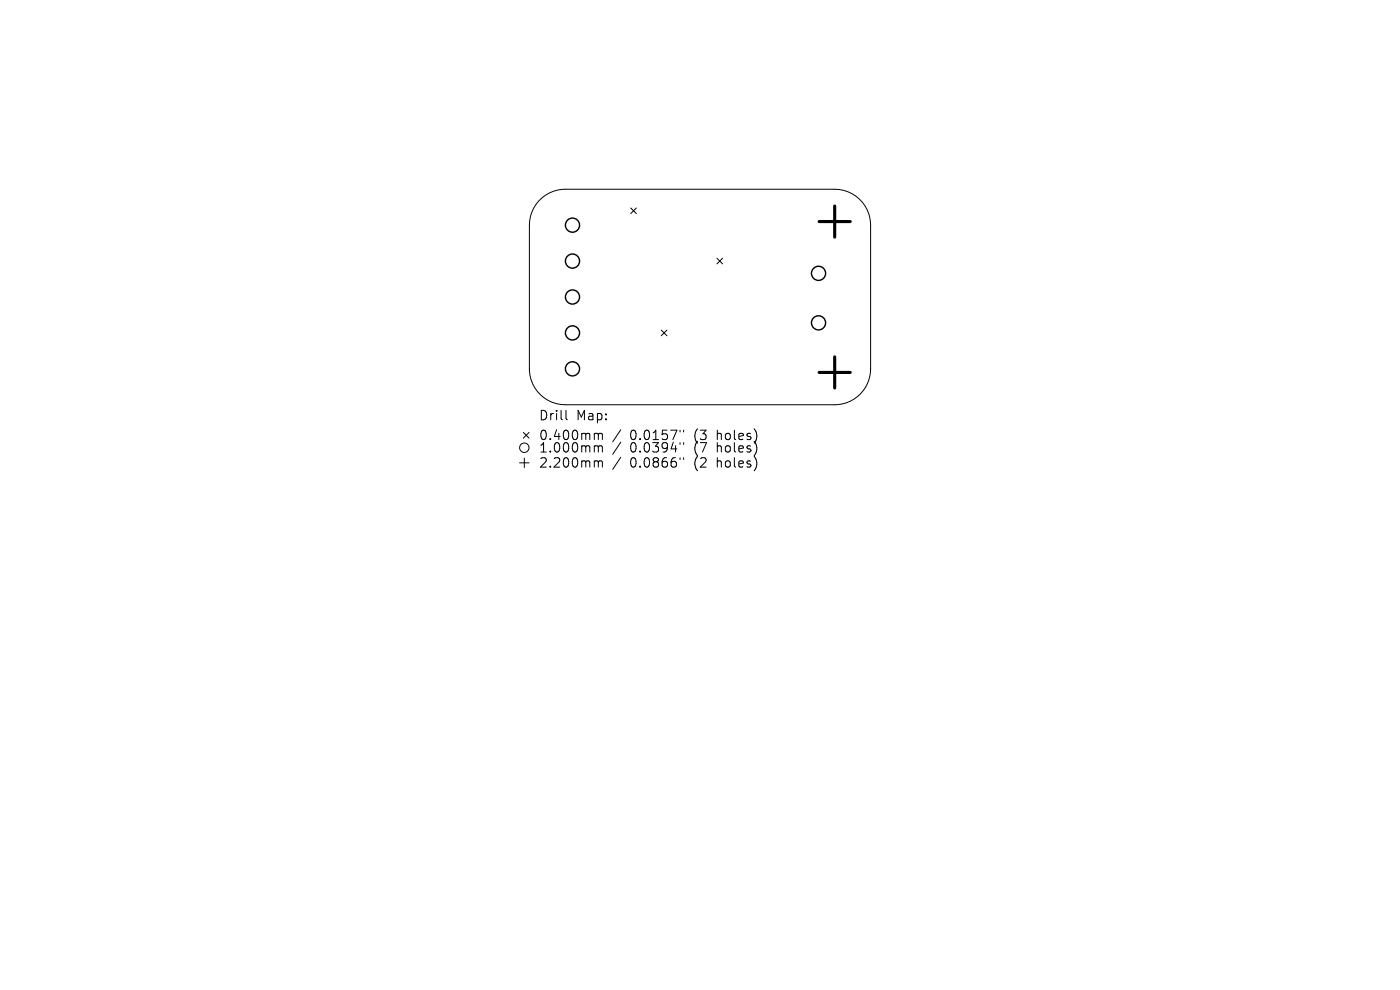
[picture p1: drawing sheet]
<svg xmlns="http://www.w3.org/2000/svg" width="297mm" height="210mm" viewBox="0 0 297 210" stroke-linecap="round" stroke-linejoin="round" font-family="sans-serif">
<defs><g id="words">
<g font-size="2.8">
<text x="114.2" y="89.4">Drill</text>
<text x="122.2" y="89.4">Map:</text>
<text x="114.2" y="93.6">0.400mm</text>
<text x="133.7" y="93.6">0.0157&quot;</text>
<text x="147.4" y="93.6">(3</text>
<text x="152.4" y="93.6">holes)</text>
<text x="114.2" y="96.3">1.000mm</text>
<text x="114.2" y="99.5">2.200mm</text>
<text x="133.7" y="96.3">0.0394&quot;</text>
<text x="133.7" y="99.5">0.0866&quot;</text>
<text x="147.4" y="96.3">(7</text>
<text x="147.4" y="99.5">(2</text>
<text x="152.4" y="96.3">holes)</text>
<text x="152.4" y="99.5">holes)</text>
</g>
</g></defs>
<g fill="none" stroke="#000" stroke-width=".21">
<path d="M114.4 42.5a7.6 7.6 0 0 1 5.5-2.4h57.2a7.6 7.6 0 0 1 7.6 7.7v30.4a7.6 7.6 0 0 1-7.6 7.7h-57.2a7.6 7.6 0 0 1-7.6-7.7v-30.4a7.6 7.6 0 0 1 2.1-5.3zM133.8 44.1l1.2 1.2M135 44.1l-1.2 1.2M152.1 54.8l1.2 1.2M153.3 54.8l-1.2 1.2M140.3 70l1.2 1.2M141.5 70l-1.2 1.2M110.2 98.2h2M111 91.7l1.2 1.2M111.2 97.2v2M112.2 91.7l-1.2 1.2M120.1 87.1v1.7l.3 .3"/>
<path d="M126.4 91.9l.4 .1 .1 .2M126.4 94.6h.2l.3 .2M126.4 97.8l.4 .1 .1 .1M126.9 92.2l.3-.3 .5 .1 .1 1.3M126.9 92.2v1.1M126.9 94.8v1.1M126.9 98v1.1M126.9 94.8l.3-.2 .5 .1 .1 1.2M126.9 98l.3-.2 .5 .1 .1 1.2M131.7 91.2l-1.7 2.5M131.7 93.8l-1.7 2.6M131.7 97l-1.7 2.6"/>
<path d="M144.3 91.3v.3M144.3 93.9v.4M144.3 97.1v.4M145 91.3v.3M145 93.9v.4M145 97.1v.4"/>
<circle cx="111.2" cy="95" r="1"/>
</g>
<g fill="none" stroke="#000" stroke-width=".3">
<circle cx="121.5" cy="55.4" r="1.5"/>
<circle cx="121.5" cy="47.8" r="1.5"/>
<circle cx="173.6" cy="58" r="1.5"/>
<circle cx="121.5" cy="63" r="1.5"/>
<circle cx="121.5" cy="78.2" r="1.5"/>
<circle cx="121.5" cy="70.6" r="1.5"/>
<circle cx="173.6" cy="68.5" r="1.5"/>
</g>
<path d="M173.8 47h6.6M177.1 43.7v6.6M173.8 79h6.6M177.1 75.7v6.6" fill="none" stroke="#000" stroke-width=".66"/>
<use href="#words"/>
</svg>
